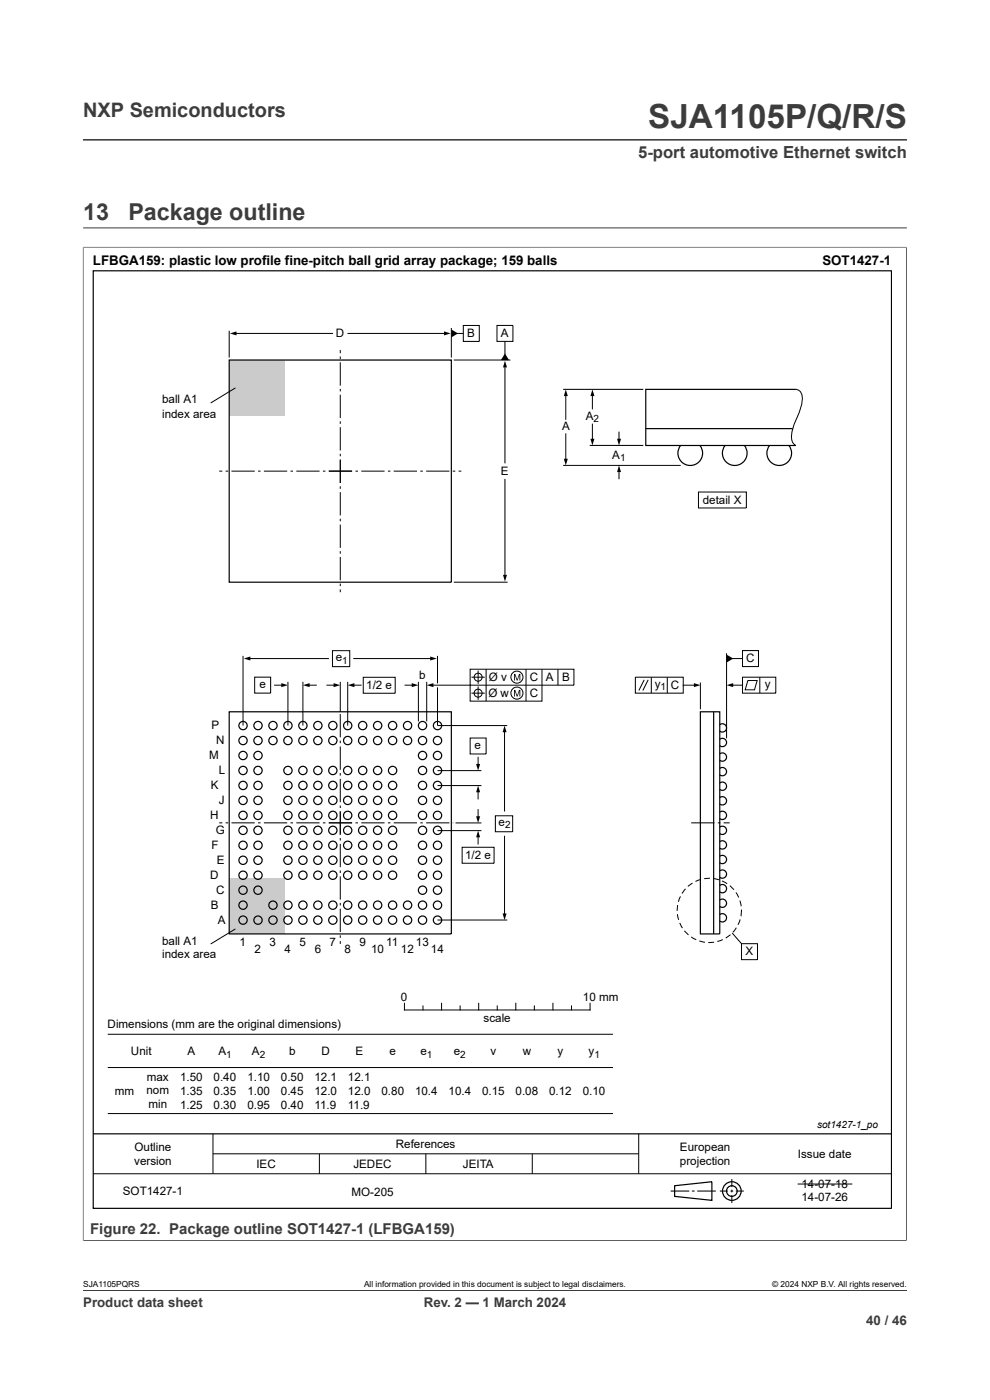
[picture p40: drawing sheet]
<svg xmlns="http://www.w3.org/2000/svg" width="210mm" height="297mm" viewBox="0 0 210 297" stroke-linecap="round" stroke-linejoin="round" font-family="sans-serif">
<defs><g id="words">
<text font-size="7.1" fill="#3c3c3c" x="137.5" y="27.2">SJA1105P/Q/R/S</text>
<g font-size="4.9" fill="#3c3c3c">
<text x="17.6" y="46.6">13</text>
<text x="27.2" y="46.6">Package outline</text>
</g>
<text font-size="4.2" fill="#3c3c3c" x="17.6" y="24.8">NXP Semiconductors</text>
<text font-size="3.5" fill="#3c3c3c" x="135.4" y="33.5">5-port automotive Ethernet switch</text>
<text font-size="3.2" fill="#3c3c3c" x="19.1" y="261.7">Figure 22. Package outline SOT1427-1 (LFBGA159)</text>
<g font-size="2.8">
<text x="19.7" y="56.2">LFBGA159: plastic low profile fine-pitch ball grid array package; 159 balls</text>
<text x="174.5" y="56.2">SOT1427-1</text>
</g>
<g font-size="2.8" fill="#3c3c3c">
<text x="17.6" y="277.3">Product data sheet</text>
<text x="89.9" y="277.3">Rev. 2 — 1 March 2024</text>
<text x="183.7" y="281">40 / 46</text>
</g>
<g font-size="2.5">
<text x="71.2" y="71.6">D</text>
<text x="99.1" y="71.6">B</text>
<text x="106.3" y="71.6">A</text>
<text x="34.4" y="85.6">ball A1</text>
<text x="34.4" y="88.6">index area</text>
<text x="124.2" y="89">A</text>
<text x="119.2" y="91.3">A</text>
<text x="106.3" y="100.8">E</text>
<text x="129.9" y="97.3">A</text>
<text x="149.1" y="106.9">detail X</text>
<text x="71.2" y="140.3">e</text>
<text x="158.3" y="140.5">C</text>
<text x="55" y="146">e</text>
<text x="77.7" y="146.2">1/2 e</text>
<text x="88.9" y="144.1">b</text>
<text x="103.6" y="147.9">Ø w</text>
<text x="103.7" y="144.5">Ø v</text>
<text x="112.4" y="144.5">C</text>
<text x="112.4" y="147.9">C</text>
<text x="115.8" y="144.5">A</text>
<text x="119.3" y="144.5">B</text>
<text x="138.9" y="145.9">y</text>
<text x="142.3" y="146.2">C</text>
<text x="162.2" y="145.9">y</text>
<text x="44.9" y="154.7">P</text>
<text x="44.4" y="161.1">M</text>
<text x="45.9" y="157.9">N</text>
<text x="100.7" y="158.9">e</text>
<text x="44.7" y="167.4">K</text>
<text x="46.4" y="164.3">L</text>
<text x="44.6" y="173.8">H</text>
<text x="46.4" y="170.6">J</text>
<text x="45.7" y="177">G</text>
<text x="105.8" y="175.3">e</text>
<text x="44.9" y="180.1">F</text>
<text x="46" y="183.3">E</text>
<text x="98.6" y="182.2">1/2 e</text>
<text x="44.6" y="186.5">D</text>
<text x="45.9" y="189.7">C</text>
<text x="44.7" y="192.8">B</text>
<text x="46.2" y="196">A</text>
<text x="34.4" y="200.4">ball A1</text>
<text x="34.4" y="203.3">index area</text>
<text x="50.8" y="200.7">1</text>
<text x="54" y="202.2">2</text>
<text x="57.2" y="200.7">3</text>
<text x="60.4" y="202.2">4</text>
<text x="63.5" y="200.7">5</text>
<text x="66.8" y="202.2">6</text>
<text x="69.9" y="200.7">7</text>
<text x="73.1" y="202.2">8</text>
<text x="76.2" y="200.7">9</text>
<text x="78.7" y="202.2">10</text>
<text x="81.9" y="200.7">11</text>
<text x="85.1" y="202.2">12</text>
<text x="88.2" y="200.7">13</text>
<text x="91.4" y="202.2">14</text>
<text x="158.1" y="202.7">X</text>
<text x="85.1" y="212.3">0</text>
<text x="123.7" y="212.3">10 mm</text>
<text x="22.8" y="218">Dimensions (mm are the original dimensions)</text>
<text x="102.6" y="216.8">scale</text>
<text x="27.8" y="223.9">Unit</text>
<text x="39.8" y="223.9">A</text>
<text x="46.3" y="223.9">A</text>
<text x="53.4" y="223.9">A</text>
<text x="61.3" y="223.9">b</text>
<text x="68.2" y="223.9">D</text>
<text x="75.4" y="223.9">E</text>
<text x="82.6" y="223.9">e</text>
<text x="89.2" y="223.9">e</text>
<text x="96.3" y="223.9">e</text>
<text x="104" y="223.9">v</text>
<text x="110.9" y="223.9">w</text>
<text x="118.3" y="223.9">y</text>
<text x="124.8" y="223.9">y</text>
<text x="24.3" y="232.2">mm</text>
<text x="31.1" y="232.1">nom</text>
<text x="31.1" y="229.2">max</text>
<text x="38.2" y="229.2">1.50</text>
<text x="38.2" y="232.2">1.35</text>
<text x="45.3" y="229.2">0.40</text>
<text x="45.3" y="232.2">0.35</text>
<text x="52.5" y="229.2">1.10</text>
<text x="52.5" y="232.2">1.00</text>
<text x="59.6" y="229.2">0.50</text>
<text x="59.6" y="232.2">0.45</text>
<text x="66.7" y="229.2">12.1</text>
<text x="66.7" y="232.2">12.0</text>
<text x="73.8" y="229.2">12.1</text>
<text x="73.8" y="232.2">12.0</text>
<text x="80.9" y="232.2">0.80</text>
<text x="88" y="232.2">10.4</text>
<text x="95.2" y="232.2">10.4</text>
<text x="102.3" y="232.2">0.15</text>
<text x="109.4" y="232.2">0.08</text>
<text x="116.5" y="232.2">0.12</text>
<text x="123.6" y="232.2">0.10</text>
<text x="31.5" y="235.1">min</text>
<text x="38.2" y="235.2">1.25</text>
<text x="45.3" y="235.2">0.30</text>
<text x="52.5" y="235.2">0.95</text>
<text x="59.6" y="235.2">0.40</text>
<text x="66.7" y="235.2">11.9</text>
<text x="73.8" y="235.2">11.9</text>
<text x="28.5" y="244.1">Outline</text>
<text x="84" y="243.6">References</text>
<text x="144.2" y="244.1">European</text>
<text x="169.3" y="245.6">Issue date</text>
<text x="28.5" y="247.1">version</text>
<text x="54.4" y="247.8">IEC</text>
<text x="75" y="247.8">JEDEC</text>
<text x="98.2" y="247.8">JEITA</text>
<text x="144.2" y="247.1">projection</text>
<text x="170" y="252">14-07-18</text>
<text x="26.1" y="253.5">SOT1427-1</text>
<text x="74.6" y="253.7">MO-205</text>
<text x="170" y="254.9">14-07-26</text>
</g>
<g font-size="2.1">
<text x="125.9" y="89.5">2</text>
<text x="131.5" y="97.8">1</text>
<text x="72.5" y="140.8">1</text>
<text x="140.1" y="146.4">1</text>
<text x="107.2" y="175.8">2</text>
<text x="48" y="224.4">1</text>
<text x="55.1" y="224.4">2</text>
<text x="90.5" y="224.4">1</text>
<text x="97.6" y="224.4">2</text>
<text x="126.1" y="224.4">1</text>
<text x="173.3" y="239.3">sot1427-1_po</text>
</g>
<g font-size="1.8">
<text x="17.6" y="273.1">SJA1105PQRS</text>
<text x="77.2" y="273.1">All information provided in this document is subject to legal disclaimers.</text>
<text x="163.8" y="273.1">© 2024 NXP B.V. All rights reserved.</text>
</g>
</g></defs>
<path d="M17.6 29.7h174.8M17.6 52.4h174.7M17.6 52.4v210.9M17.6 48.3h174.8M192.3 52.4v210.9M17.6 263.2h174.7" fill="none" stroke="#3c3c3c" stroke-width=".21"/>
<g fill="#cbcbcb">
<path d="M48.6 186.3h11.8v11.8h-11.8z"/>
<path d="M48.6 76.4h11.8v11.8h-11.8z"/>
</g>
<g fill="none" stroke="#000" stroke-width=".21">
<path d="M48.6 70.2v5.7M49.9 70.7h20.6M72.2 74.3v.6M72.2 75.6v.6M72.2 76.9v4.9M73.8 70.7h20.7M95.7 69.6v6.3M96.3 76.4h12M96.9 70.7h1.4M98.3 69h3.4v3.4h-3.4zM105.4 69h3.4v3.4h-3.4zM107.1 72.4v2.9"/>
<path d="M107.1 77.7v20.5M46.5 99.9h.7M47.9 99.9h.5M49.1 99.9h4.9M49.9 82.3l-5.2 3.2M54.7 99.9h.6M56 99.9h4.9M61.6 99.9h.5M62.9 99.9h4.9M68.5 99.9h.5M69.7 99.9h5M72.2 82.5v.5"/>
<path d="M72.2 83.7v5M72.2 89.4v.5M72.2 90.6v5M72.2 96.3v.5M72.2 97.5v5M75.4 99.9h.5M76.6 99.9h5M82.3 99.9h.5M83.5 99.9h5M89.2 99.9h.5M90.4 99.9h4.9M96 99.9h.6"/>
<path d="M97.3 99.9h.6M119.5 98.7h24.9M119.5 82.6h17M120 83.7v5.3M120 92v5.6M125.1 94.5h11.4M125.7 83.7v3M125.7 90v3.4M131.3 91.7v1.7M131.3 99.9v1.7M168.8 82.6h.3a1.68 1.68 0 0 1 1.1 2 20.2 20.2 0 0 1-1.7 5.3 6.9 6.9 0 0 0-.6 3.4l.3 .7 .6 .5M72.2 103.2v.5"/>
<path d="M72.2 104.4v4.9M72.2 110v.6M72.2 111.3v4.9M72.2 116.9v.6M72.2 118.2v4.9M107.1 101.7v20.5M148.2 104.4h10.1v3.4h-10.1zM51.6 139.1v14.8M52.8 139.7h16.9M70.5 138h3.7v3.4h-3.7zM72.2 123.8v.5M72.2 125v.6"/>
<path d="M75 139.7h16.5M92.8 139.1v5.9M96.3 123.5h11.4M154.1 138.6v18M155.2 139.7h2.3M157.5 138h3.4v3.4h-3.4zM54 143.7h3.4v3.3h-3.4zM58.3 145.4h1.7M61.1 144.6v9.3M64.3 144.6v9.3M65.4 145.4h1.7M69.4 145.4h1.6"/>
<path d="M72.2 144.6v6.4M72.2 151.5v4.9M72.2 157.1v.6M72.2 158.4v4.9M73.8 144.6v9.3M74.9 145.4h1.7M77.1 143.7h6.7v3.4h-6.7zM85.9 145.4h1.7M88.7 144.6v8.4M90.5 144.6v8.4M92.8 145.8v8.1h14.8M99.7 142h22v3.4h-22z"/>
<path d="M99.7 156.6h3.4v3.4h-3.4zM100 143.7h2.8M100 147h2.8M101.4 142.3v2.8M101.4 145.6v2.9M103.1 142v6.7M107 155.1v16.9M111.6 142v6.7M115 142v6.7h-15.3v-3.3h-8.1M118.4 142v3.4M134.8 143.7h10.1v3.3h-10.1zM136.6 144.2l-1.1 2.3"/>
<path d="M137.5 144.2l-1.1 2.3M138.2 143.7v3.3M141.5 143.7v3.3M144.9 145.4h2.6M148.6 144.8v5.7M155.2 145.4h2.3M157.5 143.7h7.1v3.3h-7.1zM158.6 144.4h2l-.6 1.9h-1.9zM161.2 143.7v3.3M46.5 174.6h.7M47.9 174.6h.5M49.1 174.6h4.9"/>
<path d="M54.7 174.6h.6M56 174.6h4.9M61.6 174.6h.5M62.9 174.6h4.9M68.5 174.6h.5M69.7 174.6h5M72.2 164v.5M72.2 165.2v5M72.2 170.9v.5M72.2 172.1v5M72.2 177.8v.5M72.2 179v5"/>
<path d="M75.4 174.6h.5M76.6 174.6h5M82.3 174.6h.5M83.5 174.6h5M89.2 174.6h.5M90.4 174.6h4.9M92.8 163.5h9.3M92.8 166.7h9.3M92.8 176.2h9.3M96 174.6h.1M96.6 174.6h5.5M98 179.7h6.8v3.4h-6.8z"/>
<path d="M101.4 160.7v1.7M101.4 167.8v1.7M101.4 171.8v1.7M101.4 177.3v1.7M105.1 173.1h3.6v3.3h-3.6zM107 177.4v16.7M146.6 174.6h5M152.3 174.6h.5M153.5 174.6h1.3M49.9 197.1l-5.2 3.2M72.2 184.7v.5M72.2 185.9v4.9"/>
<path d="M72.2 191.5v.6M72.2 192.8v4.9M72.2 198.4v.6M72.2 199.7v.5M92.8 195.2h14.8M143.7 193.9l.3 1.2M143.7 192l-.1 1.2M144.2 195.8l.6 1.1M144.3 190.2l-.4 1.1M145.2 197.5l.8 .8M145.4 188.6l-.7 .9M146.6 198.8l1.1 .6"/>
<path d="M146.9 187.3l-1 .8M148.3 199.6l1.2 .3M148.7 186.6l-1.2 .4M150.6 186.3l-1.2 .1M151.3 186.4l1.2 .2M151.5 199.9l-1.3 .1M153.2 186.9l1 .6M153.3 199.3l-1.1 .4M154.8 187.9l.9 .9M154.9 198.3l-.9 .7M155.3 197.9l2 2.3M156.1 189.3l.6 1.1"/>
<path d="M156.2 196.8l-.8 1M156.9 191.1l.3 1.2M157 195.1l-.5 1.1M157.3 193l-.1 1.4M22.9 219.4h107.1M85.8 212.8v1.5h39.4v-1.5M89.7 213.4v.9M93.7 212.8v1.5M97.6 213.4v.9M101.5 212.8v1.5M105.5 213.4v.9M109.4 212.8v1.5"/>
<path d="M113.4 213.4v.9M117.3 212.8v1.5M121.2 213.4v.9M157.3 200.2h3.4v3.4h-3.4zM22.9 226.5h107.1M22.9 236.2h107.1M19.8 249h169.3M45.2 240.5v8.5M45.2 244.8h90.3M67.8 244.8v4.2M90.3 244.8v4.2M112.9 244.8v4.2"/>
<path d="M135.5 240.5v8.5M142.3 252.7h3.9M146.8 252.7h.5M147.9 252.7h4M152.7 252.7h1.7M155 252.7h.5M155.2 250.1v1.7M155.2 252.4v.6M155.2 253.5v1.7M156.1 252.7h1.7M169.2 251.2h11.6"/>
<circle cx="101.4" cy="143.7" r=".85"/>
<circle cx="101.4" cy="147" r=".85"/>
<circle cx="109.7" cy="147" r="1.28"/>
<circle cx="109.7" cy="143.7" r="1.28"/>
</g>
<g fill="none" stroke="#000" stroke-width=".25">
<path d="M19.8 57.5h169.3v198.8h-169.3zM48.6 76.4h47.1v47.1h-47.1zM137 90.9h31.2M144.4 94.5a2.62 2.62 0 0 0 .2 3.6 2.62 2.62 0 0 0 3.6 0 2.62 2.62 0 0 0 .3-3.6M153.8 94.5a2.62 2.62 0 0 0 .3 3.6 2.62 2.62 0 0 0 3.5 0 2.62 2.62 0 0 0 .3-3.6M163.2 94.5a2.62 2.62 0 0 0 .3 3.6 2.62 2.62 0 0 0 3.6 0 2.62 2.62 0 0 0 .2-3.6M168.8 82.6h-31.8v11.9h31.8M48.6 151h47.1v47.1h-47.1zM148.6 151h4.1v47.1h-4.1zM151.4 151v47.1M152.7 153.7a.88 .88 0 0 1 1.2 .1 .88 .88 0 0 1 0 1.2 .88 .88 0 0 1-1.2 .1M152.7 156.8a.88 .88 0 0 1 1.2 .1 .88 .88 0 0 1 0 1.2 .88 .88 0 0 1-1.2 .1"/>
<path d="M152.7 159.9a.88 .88 0 0 1 1.2 .1 .88 .88 0 0 1 0 1.2 .88 .88 0 0 1-1.2 .1M152.7 163a.88 .88 0 0 1 1.2 .1 .88 .88 0 0 1 0 1.2 .88 .88 0 0 1-1.2 .1M152.7 166.1a.88 .88 0 0 1 1.2 .1 .88 .88 0 0 1 0 1.2 .88 .88 0 0 1-1.2 .1M152.7 169.2a.88 .88 0 0 1 1.2 .1 .88 .88 0 0 1 0 1.2 .88 .88 0 0 1-1.2 .1M152.7 172.3a.88 .88 0 0 1 1.2 .1 .88 .88 0 0 1 0 1.2 .88 .88 0 0 1-1.2 .1M152.7 175.5a.88 .88 0 0 1 1.2 0 .88 .88 0 0 1 0 1.3 .88 .88 0 0 1-1.2 0M152.7 178.6a.88 .88 0 0 1 1.2 0 .88 .88 0 0 1 0 1.2 .88 .88 0 0 1-1.2 .1M152.7 181.7a.88 .88 0 0 1 1.2 0 .88 .88 0 0 1 0 1.2 .88 .88 0 0 1-1.2 .1M152.7 184.7a.88 .88 0 0 1 1.2 .1 .88 .88 0 0 1 0 1.2 .88 .88 0 0 1-1.2 .1M152.7 187.8a.88 .88 0 0 1 1.2 .1 .88 .88 0 0 1 0 1.2 .88 .88 0 0 1-1.2 .1M152.7 190.9a.88 .88 0 0 1 1.2 .1 .88 .88 0 0 1 0 1.2 .88 .88 0 0 1-1.2 .1M152.7 194a.88 .88 0 0 1 1.2 .1 .88 .88 0 0 1 0 1.2 .88 .88 0 0 1-1.2 .1"/>
<path d="M19.8 240.5h169.3M143.1 251.5l7.9-.8v3.9l-7.9-.8z"/>
<circle cx="51.6" cy="157.1" r=".88"/>
<circle cx="51.6" cy="153.9" r=".88"/>
<circle cx="54.7" cy="157.1" r=".88"/>
<circle cx="54.7" cy="153.9" r=".88"/>
<circle cx="57.9" cy="157.1" r=".88"/>
<circle cx="57.9" cy="153.9" r=".88"/>
<circle cx="61.1" cy="157.1" r=".88"/>
<circle cx="61.1" cy="153.9" r=".88"/>
<circle cx="64.3" cy="157.1" r=".88"/>
<circle cx="64.3" cy="153.9" r=".88"/>
<circle cx="67.4" cy="157.1" r=".88"/>
<circle cx="67.4" cy="153.9" r=".88"/>
<circle cx="70.6" cy="153.9" r=".88"/>
<circle cx="70.6" cy="157.1" r=".88"/>
<circle cx="73.8" cy="153.9" r=".88"/>
<circle cx="73.8" cy="157.1" r=".88"/>
<circle cx="76.9" cy="153.9" r=".88"/>
<circle cx="76.9" cy="157.1" r=".88"/>
<circle cx="80.1" cy="153.9" r=".88"/>
<circle cx="80.1" cy="157.1" r=".88"/>
<circle cx="83.3" cy="153.9" r=".88"/>
<circle cx="83.3" cy="157.1" r=".88"/>
<circle cx="86.5" cy="153.9" r=".88"/>
<circle cx="86.5" cy="157.1" r=".88"/>
<circle cx="89.6" cy="153.9" r=".88"/>
<circle cx="89.6" cy="157.1" r=".88"/>
<circle cx="92.8" cy="157.1" r=".88"/>
<circle cx="92.8" cy="153.9" r=".88"/>
<circle cx="51.6" cy="179.3" r=".88"/>
<circle cx="51.6" cy="169.8" r=".88"/>
<circle cx="51.6" cy="163.4" r=".88"/>
<circle cx="51.6" cy="166.6" r=".88"/>
<circle cx="51.6" cy="160.3" r=".88"/>
<circle cx="51.6" cy="173" r=".88"/>
<circle cx="51.6" cy="176.1" r=".88"/>
<circle cx="54.7" cy="179.3" r=".88"/>
<circle cx="54.7" cy="169.8" r=".88"/>
<circle cx="54.7" cy="166.6" r=".88"/>
<circle cx="54.7" cy="160.3" r=".88"/>
<circle cx="54.7" cy="163.4" r=".88"/>
<circle cx="54.7" cy="173" r=".88"/>
<circle cx="54.7" cy="176.1" r=".88"/>
<circle cx="61.1" cy="166.6" r=".88"/>
<circle cx="61.1" cy="176.1" r=".88"/>
<circle cx="61.1" cy="169.8" r=".88"/>
<circle cx="61.1" cy="163.4" r=".88"/>
<circle cx="61.1" cy="179.3" r=".88"/>
<circle cx="61.1" cy="173" r=".88"/>
<circle cx="64.3" cy="166.6" r=".88"/>
<circle cx="64.3" cy="163.4" r=".88"/>
<circle cx="64.3" cy="179.3" r=".88"/>
<circle cx="64.3" cy="176.1" r=".88"/>
<circle cx="64.3" cy="169.8" r=".88"/>
<circle cx="64.3" cy="173" r=".88"/>
<circle cx="67.4" cy="169.8" r=".88"/>
<circle cx="67.4" cy="179.3" r=".88"/>
<circle cx="67.4" cy="176.1" r=".88"/>
<circle cx="67.4" cy="166.6" r=".88"/>
<circle cx="67.4" cy="163.4" r=".88"/>
<circle cx="67.4" cy="173" r=".88"/>
<circle cx="70.6" cy="166.6" r=".88"/>
<circle cx="70.6" cy="163.4" r=".88"/>
<circle cx="70.6" cy="179.3" r=".88"/>
<circle cx="70.6" cy="176.1" r=".88"/>
<circle cx="70.6" cy="169.8" r=".88"/>
<circle cx="70.6" cy="173" r=".88"/>
<circle cx="73.8" cy="173" r=".88"/>
<circle cx="73.8" cy="166.6" r=".88"/>
<circle cx="73.8" cy="179.3" r=".88"/>
<circle cx="73.8" cy="176.1" r=".88"/>
<circle cx="73.8" cy="163.4" r=".88"/>
<circle cx="73.8" cy="169.8" r=".88"/>
<circle cx="76.9" cy="173" r=".88"/>
<circle cx="76.9" cy="166.6" r=".88"/>
<circle cx="76.9" cy="176.1" r=".88"/>
<circle cx="76.9" cy="169.8" r=".88"/>
<circle cx="76.9" cy="163.4" r=".88"/>
<circle cx="76.9" cy="179.3" r=".88"/>
<circle cx="80.1" cy="173" r=".88"/>
<circle cx="80.1" cy="166.6" r=".88"/>
<circle cx="80.1" cy="176.1" r=".88"/>
<circle cx="80.1" cy="169.8" r=".88"/>
<circle cx="80.1" cy="163.4" r=".88"/>
<circle cx="80.1" cy="179.3" r=".88"/>
<circle cx="83.3" cy="173" r=".88"/>
<circle cx="83.3" cy="166.6" r=".88"/>
<circle cx="83.3" cy="176.1" r=".88"/>
<circle cx="83.3" cy="169.8" r=".88"/>
<circle cx="83.3" cy="163.4" r=".88"/>
<circle cx="83.3" cy="179.3" r=".88"/>
<circle cx="89.6" cy="176.1" r=".88"/>
<circle cx="89.6" cy="173" r=".88"/>
<circle cx="89.6" cy="160.3" r=".88"/>
<circle cx="89.6" cy="169.8" r=".88"/>
<circle cx="89.6" cy="163.4" r=".88"/>
<circle cx="89.6" cy="166.6" r=".88"/>
<circle cx="89.6" cy="179.3" r=".88"/>
<circle cx="92.8" cy="176.1" r=".88"/>
<circle cx="92.8" cy="173" r=".88"/>
<circle cx="92.8" cy="169.8" r=".88"/>
<circle cx="92.8" cy="163.4" r=".88"/>
<circle cx="92.8" cy="166.6" r=".88"/>
<circle cx="92.8" cy="160.3" r=".88"/>
<circle cx="92.8" cy="179.3" r=".88"/>
<circle cx="51.6" cy="188.8" r=".88"/>
<circle cx="51.6" cy="185.7" r=".88"/>
<circle cx="51.6" cy="182.5" r=".88"/>
<circle cx="51.6" cy="192" r=".88"/>
<circle cx="51.6" cy="195.2" r=".88"/>
<circle cx="54.7" cy="185.7" r=".88"/>
<circle cx="54.7" cy="188.8" r=".88"/>
<circle cx="54.7" cy="182.5" r=".88"/>
<circle cx="54.7" cy="195.2" r=".88"/>
<circle cx="57.9" cy="192" r=".88"/>
<circle cx="57.9" cy="195.2" r=".88"/>
<circle cx="61.1" cy="192" r=".88"/>
<circle cx="61.1" cy="195.2" r=".88"/>
<circle cx="61.1" cy="182.5" r=".88"/>
<circle cx="61.1" cy="185.7" r=".88"/>
<circle cx="64.3" cy="192" r=".88"/>
<circle cx="64.3" cy="195.2" r=".88"/>
<circle cx="64.3" cy="182.5" r=".88"/>
<circle cx="64.3" cy="185.7" r=".88"/>
<circle cx="67.4" cy="192" r=".88"/>
<circle cx="67.4" cy="195.2" r=".88"/>
<circle cx="67.4" cy="182.5" r=".88"/>
<circle cx="67.4" cy="185.7" r=".88"/>
<circle cx="70.6" cy="192" r=".88"/>
<circle cx="70.6" cy="195.2" r=".88"/>
<circle cx="70.6" cy="182.5" r=".88"/>
<circle cx="70.6" cy="185.7" r=".88"/>
<circle cx="73.8" cy="185.7" r=".88"/>
<circle cx="73.8" cy="182.5" r=".88"/>
<circle cx="73.8" cy="192" r=".88"/>
<circle cx="73.8" cy="195.2" r=".88"/>
<circle cx="76.9" cy="185.7" r=".88"/>
<circle cx="76.9" cy="182.5" r=".88"/>
<circle cx="76.9" cy="195.2" r=".88"/>
<circle cx="76.9" cy="192" r=".88"/>
<circle cx="80.1" cy="185.7" r=".88"/>
<circle cx="80.1" cy="182.5" r=".88"/>
<circle cx="80.1" cy="195.2" r=".88"/>
<circle cx="80.1" cy="192" r=".88"/>
<circle cx="83.3" cy="185.7" r=".88"/>
<circle cx="83.3" cy="182.5" r=".88"/>
<circle cx="83.3" cy="195.2" r=".88"/>
<circle cx="83.3" cy="192" r=".88"/>
<circle cx="86.5" cy="195.2" r=".88"/>
<circle cx="86.5" cy="192" r=".88"/>
<circle cx="89.6" cy="182.5" r=".88"/>
<circle cx="89.6" cy="195.2" r=".88"/>
<circle cx="89.6" cy="188.8" r=".88"/>
<circle cx="89.6" cy="185.7" r=".88"/>
<circle cx="89.6" cy="192" r=".88"/>
<circle cx="92.8" cy="195.2" r=".88"/>
<circle cx="92.8" cy="192" r=".88"/>
<circle cx="92.8" cy="182.5" r=".88"/>
<circle cx="92.8" cy="185.7" r=".88"/>
<circle cx="92.8" cy="188.8" r=".88"/>
<circle cx="155.2" cy="252.7" r="1.13"/>
<circle cx="155.2" cy="252.7" r="1.98"/>
</g>
<g fill="#000">
<path d="M48.8 70.7l1.4-.4v.9zM94.2 70.3l1.4 .4-1.4 .5zM95.7 69.9l1.5 .8-1.5 .9zM107.1 75l.9 1.4h-1.7zM107.1 76.5l.4 1.4h-.8zM120 82.6l.4 1.4h-.8zM119.6 97.3h.8l-.4 1.4zM125.7 82.6l.4 1.4h-.9zM125.2 93.1h.9l-.4 1.4zM130.9 93.1h.8l-.4 1.4zM131.3 98.7l.4 1.4h-.8zM51.7 139.7l1.4-.4v.8z"/>
<path d="M91.3 139.3l1.4 .4-1.4 .4zM106.7 122h.8l-.4 1.4zM154.1 138.9l1.4 .8-1.4 .9zM59.7 144.9l1.4 .5-1.4 .4zM64.3 145.4l1.4-.5v.9zM70.8 144.9l1.4 .5-1.4 .4zM73.8 145.4l1.4-.5v.9zM87.3 144.9l1.4 .5-1.4 .4zM90.5 145.4l1.4-.5v.9zM107 153.9l.5 1.4h-.9zM109 143h.3l.4 1.2 .4-1.2h.3v1.4h-.2v-1.2l-.4 1.2h-.2l-.4-1.2v1.2h-.2zM109 146.4h.3l.4 1.1 .4-1.1h.3v1.4h-.2v-1.2l-.4 1.2h-.2l-.4-1.2v1.2h-.2z"/>
<path d="M147.2 144.9l1.4 .5-1.4 .4zM154.1 145.4l1.4-.5v.9zM101 162.1h.8l-.4 1.4zM101.4 166.7l.4 1.4h-.8zM101 173.2h.8l-.4 1.4zM101.4 176.2l.4 1.4h-.8zM106.6 193.8h.9l-.5 1.4z"/>
</g>
<path d="M17.6 52.5v210.6M17.7 52.4h174.5M192.3 52.5v210.6M17.6 273.8h174.8M17.7 263.2h174.5" fill="none" stroke="#3c3c3c" stroke-width=".21"/>
<use href="#words"/>
</svg>
